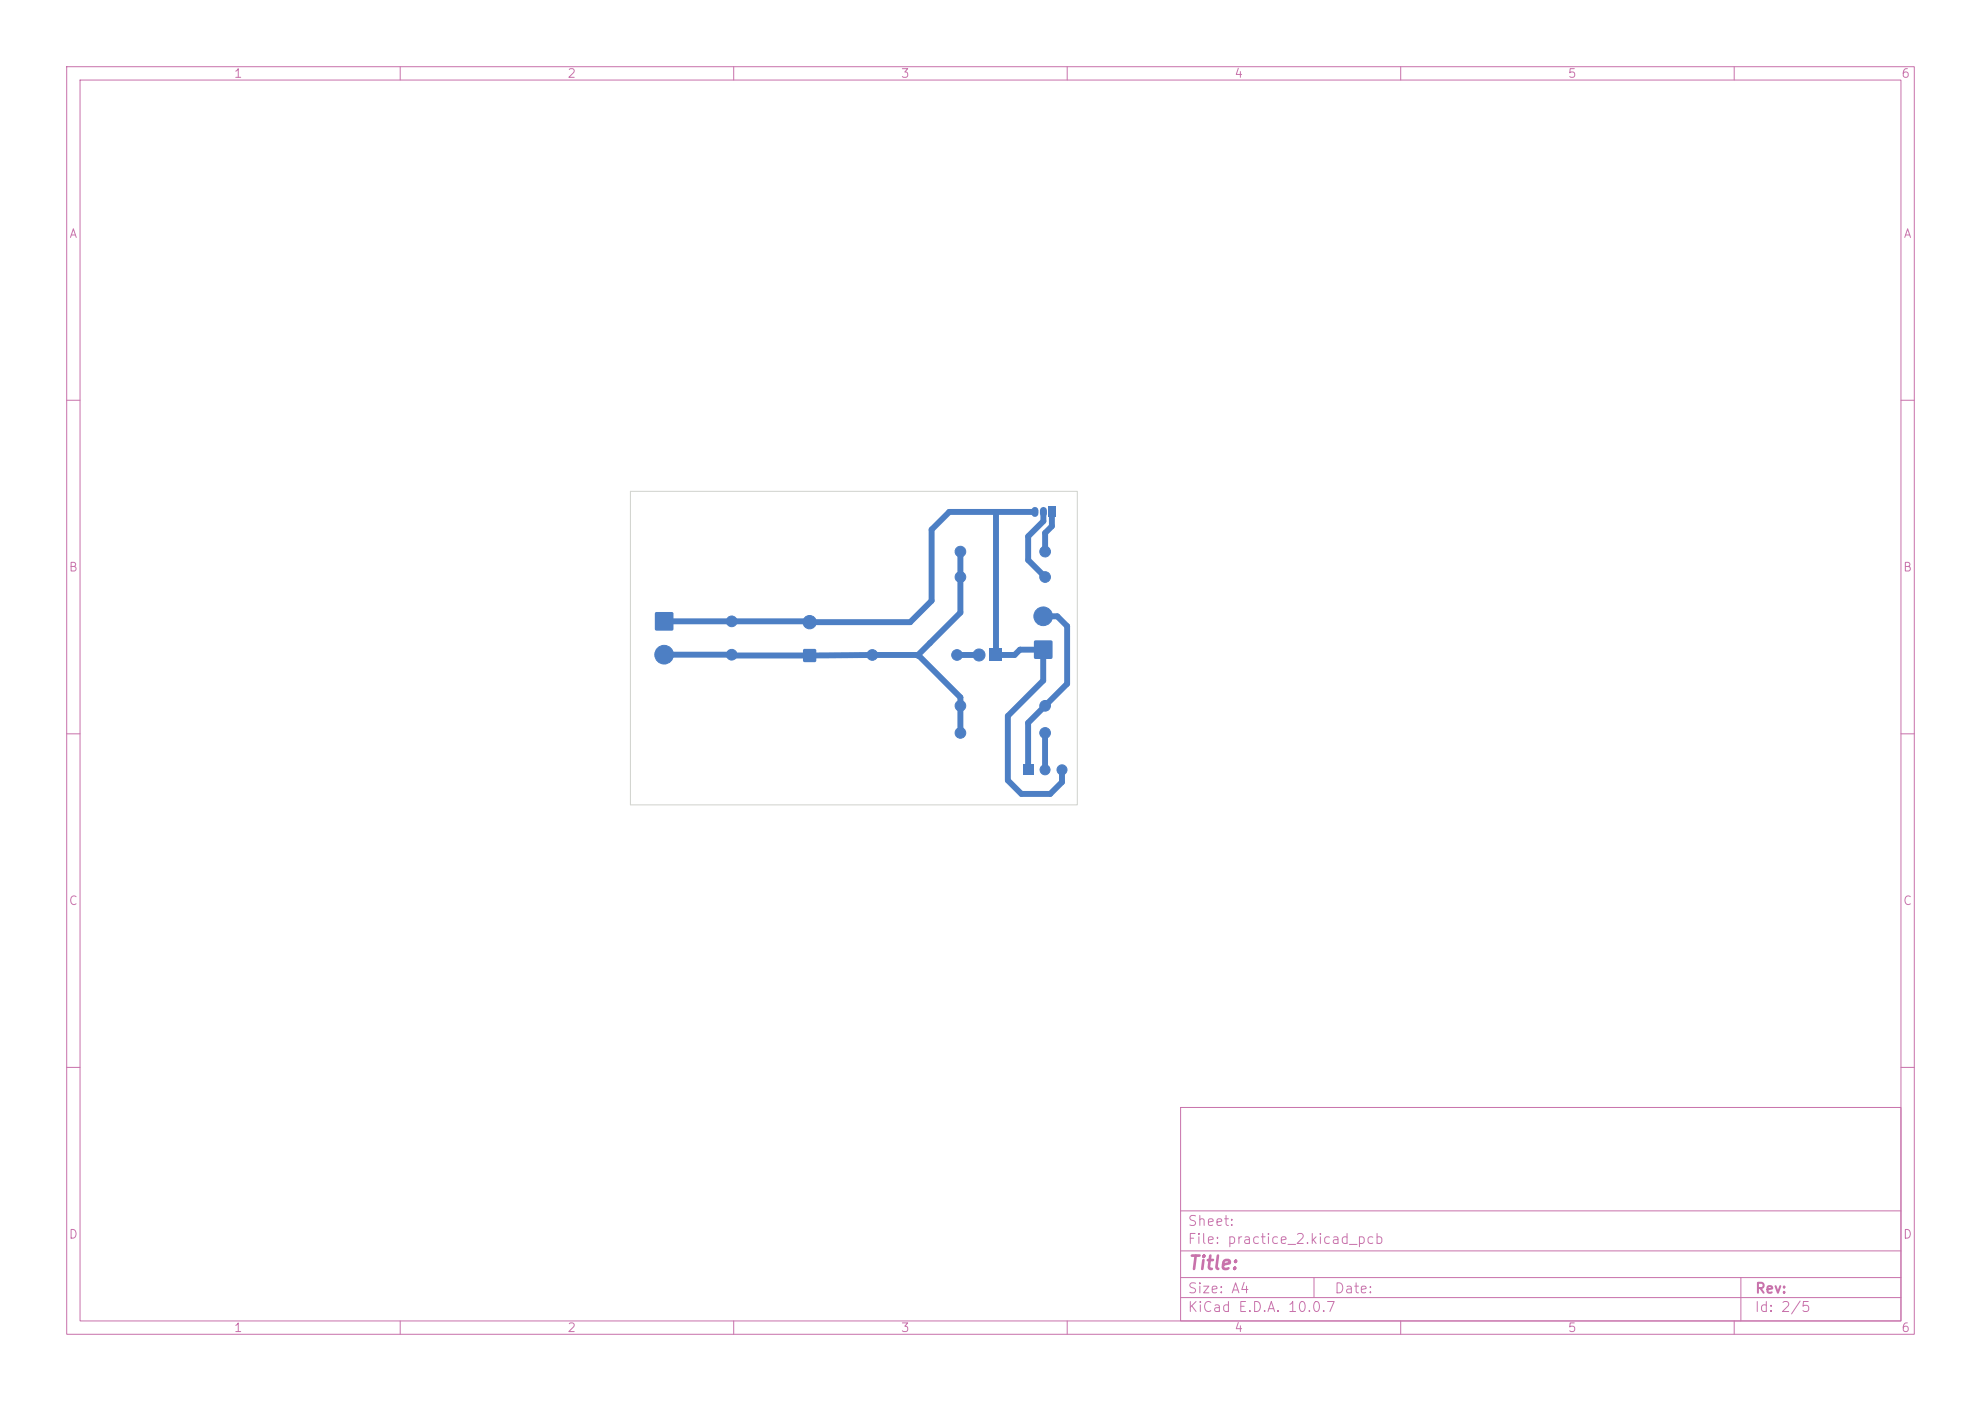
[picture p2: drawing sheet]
<svg xmlns="http://www.w3.org/2000/svg" width="297mm" height="210mm" viewBox="0 0 297 210" stroke-linecap="round" stroke-linejoin="round" font-family="sans-serif">
<defs><g id="words">
<text font-size="2" fill="#c872ab" x="178" y="190.8">Title:</text>
<g font-size="1.5" fill="#c872ab">
<text x="178" y="184.1">Sheet:</text>
<text x="178" y="186.8">File: practice_2.kicad_pcb</text>
<text x="178" y="197">KiCad E.D.A. 10.0.7</text>
<text x="178" y="194.2">Size: A4</text>
<text x="200" y="194.2">Date:</text>
<text x="263" y="197">Id: 2/5</text>
<text x="263" y="194.2">Rev:</text>
</g>
<g font-size="1.3" fill="#c872ab">
<text x="35" y="12">1</text>
<text x="85" y="12">2</text>
<text x="135" y="12">3</text>
<text x="185" y="12">4</text>
<text x="235" y="12">5</text>
<text x="285" y="12">6</text>
<text x="10.3" y="36">A</text>
<text x="285.3" y="36">A</text>
<text x="10.2" y="86">B</text>
<text x="285.2" y="86">B</text>
<text x="10.2" y="136">C</text>
<text x="285.2" y="136">C</text>
<text x="10.2" y="186">D</text>
<text x="285.2" y="186">D</text>
<text x="35" y="200">1</text>
<text x="85" y="200">2</text>
<text x="135" y="200">3</text>
<text x="185" y="200">4</text>
<text x="235" y="200">5</text>
<text x="285" y="200">6</text>
</g>
</g></defs>
<g fill="none" stroke="#c872ab" stroke-width=".15">
<path d="M10 10h277v190h-277zM12 12h273v186h-273zM60 10v2M110 10v2M160 10v2M210 10v2M260 10v2M10 60h2M285 60h2M10 110h2M285 110h2M10 160h2"/>
<path d="M177 166h108v32h-108zM285 160h2M60 198v2M110 198v2M160 198v2M177 194.5h108M177 191.5h108M177 187.5h108M177 181.5h108M197 191.5v3M210 198v2M260 198v2"/>
<path d="M261 191.5v6.5"/>
</g>
<g fill="#4d7fc4" stroke="#4d7fc4" stroke-width=".15">
<circle cx="144" cy="86.5" r=".8"/>
<circle cx="156.7" cy="86.5" r=".8"/>
</g>
<path d="M148.4 97.3h1.8v1.8h-1.8z" fill="#4d7fc4"/>
<circle cx="146.8" cy="98.2" r=".9" fill="#4d7fc4" stroke="#4d7fc4" stroke-width=".15"/>
<path d="M120.5 97.3h1.8v1.9h-1.8z" fill="#4d7fc4"/>
<circle cx="121.4" cy="93.3" r="1" fill="#4d7fc4" stroke="#4d7fc4" stroke-width=".15"/>
<path d="M98.2 91.8h2.7v2.7h-2.7z" fill="#4d7fc4"/>
<g fill="#4d7fc4" stroke="#4d7fc4" stroke-width=".15">
<circle cx="99.6" cy="98.1" r="1.4"/>
<circle cx="144" cy="105.8" r=".8"/>
<circle cx="156.7" cy="105.8" r=".8"/>
<circle cx="144" cy="109.9" r=".8"/>
<circle cx="156.7" cy="109.9" r=".8"/>
<circle cx="109.7" cy="98.1" r=".8"/>
<circle cx="109.7" cy="93.1" r=".8"/>
</g>
<path d="M153.4 114.6h1.5v1.5h-1.5z" fill="#4d7fc4"/>
<g fill="#4d7fc4" stroke="#4d7fc4" stroke-width=".15">
<circle cx="156.7" cy="115.4" r=".75"/>
<circle cx="159.2" cy="115.4" r=".75"/>
<circle cx="144" cy="82.7" r=".8"/>
<circle cx="156.7" cy="82.7" r=".8"/>
</g>
<path d="M155.1 96.1h2.6v2.6h-2.6z" fill="#4d7fc4"/>
<circle cx="156.4" cy="92.4" r="1.4" fill="#4d7fc4" stroke="#4d7fc4" stroke-width=".15"/>
<path d="M157.2 76h1v1.5h-1z" fill="#4d7fc4"/>
<path d="M155.2 76.5v.5M156.4 76.5v.5" fill="none" stroke="#4d7fc4" stroke-width="1.1"/>
<g fill="#4d7fc4" stroke="#4d7fc4" stroke-width=".15">
<circle cx="130.8" cy="98.2" r=".8"/>
<circle cx="143.5" cy="98.2" r=".8"/>
</g>
<path d="M109.7 98.1h.1" fill="none" stroke="#4d7fc4" stroke-width=".2"/>
<path d="M149.3 76.7v21.5h2.8l.8-.8h3.5v4.6l-5.3 5.3v9.7l2 2h4.4l1.7-1.8v-1.8M155.2 76.7h-12.9l-2.6 2.7v10.7l-3.2 3.2-36.9-.2M156.4 76.7v1.4l-2.3 2.3v3.6l2.6 2.5M157.7 76.7v2.2l-1 1v2.8M99.6 98.1h10.1l.1 .2 27.8-.1 6.4 6.3v5.4M143.5 98.2h3.3M144 82.7v9.1l-6.4 6.5h.1M156.4 92.4h2.1l1.5 1.5v8.6l-5.9 5.9v7M156.7 109.9v5.5M156.7 109.9h.1" fill="none" stroke="#4d7fc4" stroke-width=".89"/>
<path d="M94.5 73.7h67v47h-67z" fill="none" stroke="#d0d2cd" stroke-width=".15"/>
<use href="#words"/>
</svg>
